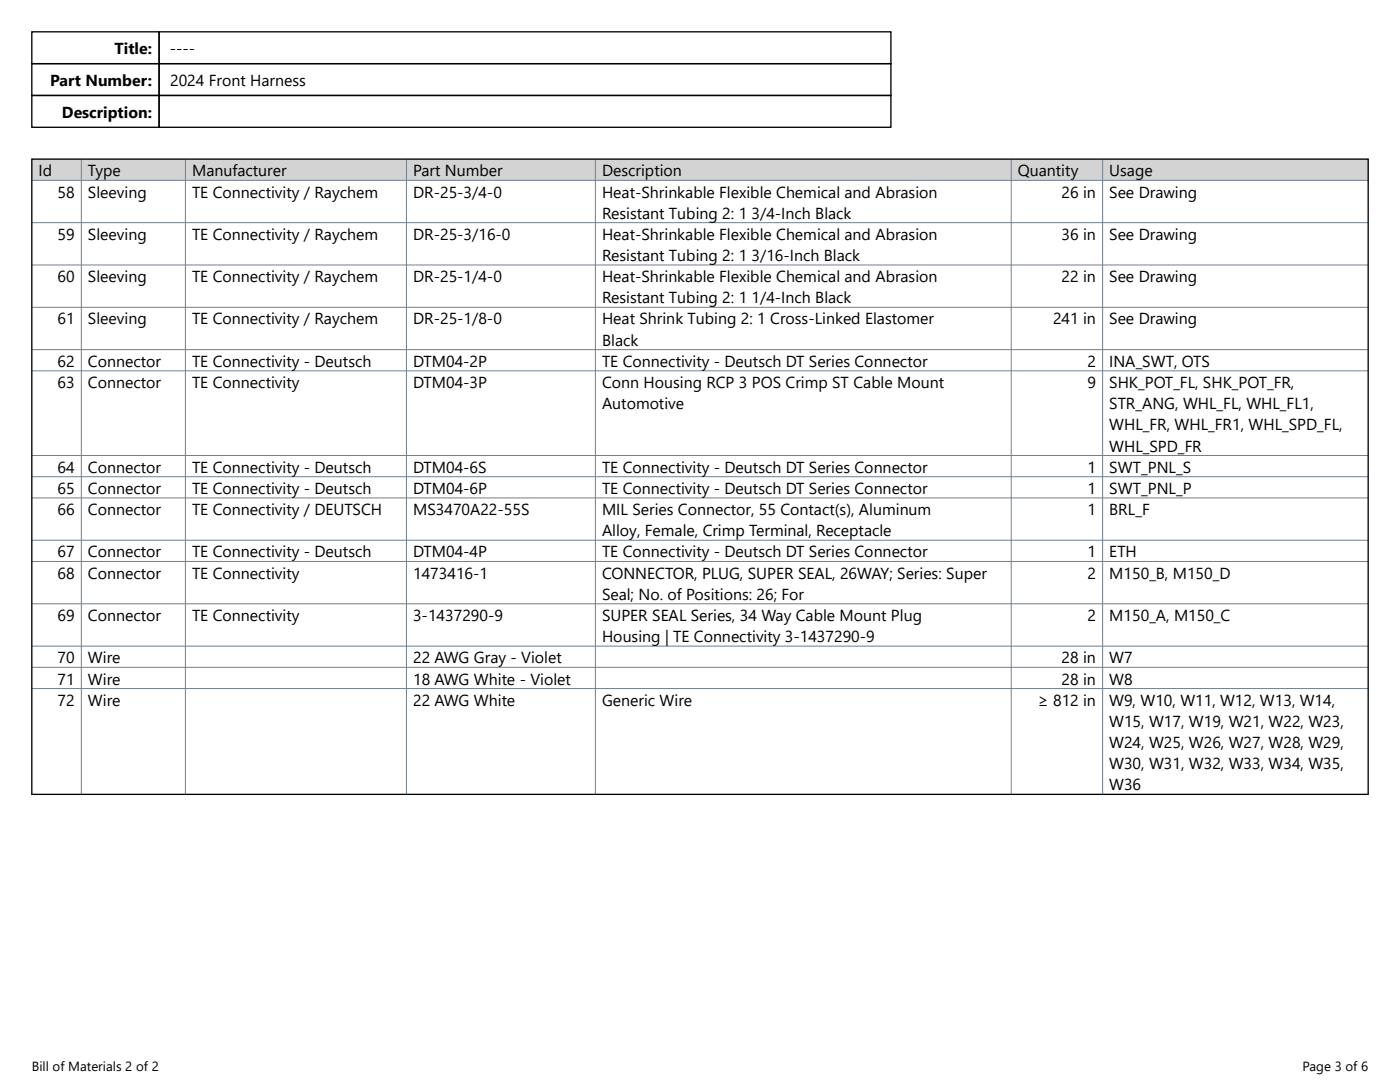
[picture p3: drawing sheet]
<svg xmlns="http://www.w3.org/2000/svg" width="279mm" height="216mm" viewBox="0 0 279 216" stroke-linecap="round" stroke-linejoin="round" font-family="sans-serif">
<defs><g id="words">
<g font-size="3.2">
<text x="22.9" y="10.8">Title:</text>
<text x="33.9" y="10.8">----</text>
<text x="10" y="17.2">Part Number:</text>
<text x="33.9" y="17.2">2024 Front Harness</text>
<text x="12.4" y="23.5">Description:</text>
<text x="7.7" y="35.2">Id</text>
<text x="17.6" y="35.2">Type</text>
<text x="38.3" y="35.2">Manufacturer</text>
<text x="82.4" y="35.2">Part Number</text>
<text x="120.1" y="35.2">Description</text>
<text x="203.1" y="35.2">Quantity</text>
<text x="221.4" y="35.2">Usage</text>
<text x="11.5" y="39.4">58</text>
<text x="17.6" y="39.4">Sleeving</text>
<text x="38.3" y="39.4">TE Connectivity / Raychem</text>
<text x="82.4" y="39.4">DR-25-3/4-0</text>
<text x="120.1" y="39.4">Heat-Shrinkable Flexible Chemical and Abrasion</text>
<text x="211.9" y="39.4">26 in</text>
<text x="221.4" y="39.4">See Drawing</text>
<text x="11.5" y="47.9">59</text>
<text x="17.6" y="47.9">Sleeving</text>
<text x="38.3" y="47.9">TE Connectivity / Raychem</text>
<text x="82.4" y="47.9">DR-25-3/16-0</text>
<text x="120.1" y="43.6">Resistant Tubing 2: 1</text>
<text x="120.1" y="47.9">Heat-Shrinkable Flexible Chemical and Abrasion</text>
<text x="150" y="43.6">3/4-Inch Black</text>
<text x="211.9" y="47.9">36 in</text>
<text x="221.4" y="47.9">See Drawing</text>
<text x="120.1" y="52.1">Resistant Tubing 2: 1</text>
<text x="150" y="52.1">3/16-Inch Black</text>
<text x="11.5" y="56.3">60</text>
<text x="17.6" y="56.3">Sleeving</text>
<text x="38.3" y="56.3">TE Connectivity / Raychem</text>
<text x="82.4" y="56.3">DR-25-1/4-0</text>
<text x="120.1" y="56.3">Heat-Shrinkable Flexible Chemical and Abrasion</text>
<text x="211.9" y="56.3">22 in</text>
<text x="221.4" y="56.3">See Drawing</text>
<text x="11.5" y="64.7">61</text>
<text x="17.6" y="64.7">Sleeving</text>
<text x="38.3" y="64.7">TE Connectivity / Raychem</text>
<text x="82.4" y="64.7">DR-25-1/8-0</text>
<text x="120.1" y="60.5">Resistant Tubing 2: 1</text>
<text x="120.1" y="64.7">Heat Shrink Tubing 2: 1 Cross-Linked Elastomer</text>
<text x="150" y="60.5">1/4-Inch Black</text>
<text x="210.2" y="64.7">241 in</text>
<text x="221.4" y="64.7">See Drawing</text>
<text x="120.1" y="69">Black</text>
<text x="11.5" y="73.2">62</text>
<text x="11.5" y="77.4">63</text>
<text x="17.6" y="73.2">Connector</text>
<text x="17.6" y="77.4">Connector</text>
<text x="38.3" y="73.2">TE Connectivity - Deutsch</text>
<text x="38.3" y="77.4">TE Connectivity</text>
<text x="82.4" y="73.2">DTM04-2P</text>
<text x="82.4" y="77.4">DTM04-3P</text>
<text x="120.1" y="73.2">TE Connectivity - Deutsch DT Series Connector</text>
<text x="120.1" y="77.4">Conn Housing RCP 3 POS Crimp ST Cable Mount</text>
<text x="217" y="73.2">2</text>
<text x="217" y="77.4">9</text>
<text x="221.4" y="73.2">INA_SWT, OTS</text>
<text x="221.4" y="77.4">SHK_POT_FL, SHK_POT_FR,</text>
<text x="120.1" y="81.6">Automotive</text>
<text x="221.4" y="81.6">STR_ANG, WHL_FL, WHL_FL1,</text>
<text x="221.4" y="85.9">WHL_FR, WHL_FR1, WHL_SPD_FL,</text>
<text x="11.5" y="94.3">64</text>
<text x="17.6" y="94.3">Connector</text>
<text x="38.3" y="94.3">TE Connectivity - Deutsch</text>
<text x="82.4" y="94.3">DTM04-6S</text>
<text x="120.1" y="94.3">TE Connectivity - Deutsch DT Series Connector</text>
<text x="217" y="94.3">1</text>
<text x="221.4" y="90.1">WHL_SPD_FR</text>
<text x="221.4" y="94.3">SWT_PNL_S</text>
<text x="11.5" y="98.5">65</text>
<text x="17.6" y="98.5">Connector</text>
<text x="38.3" y="98.5">TE Connectivity - Deutsch</text>
<text x="82.4" y="98.5">DTM04-6P</text>
<text x="120.1" y="98.5">TE Connectivity - Deutsch DT Series Connector</text>
<text x="217" y="98.5">1</text>
<text x="221.4" y="98.5">SWT_PNL_P</text>
<text x="11.5" y="102.8">66</text>
<text x="17.6" y="102.8">Connector</text>
<text x="38.3" y="102.8">TE Connectivity / DEUTSCH</text>
<text x="82.4" y="102.8">MS3470A22-55S</text>
<text x="120.1" y="102.8">MIL Series Connector, 55 Contact(s), Aluminum</text>
<text x="120.1" y="107">Alloy, Female, Crimp Terminal, Receptacle</text>
<text x="217" y="102.8">1</text>
<text x="221.4" y="102.8">BRL_F</text>
<text x="11.5" y="111.2">67</text>
<text x="17.6" y="111.2">Connector</text>
<text x="38.3" y="111.2">TE Connectivity - Deutsch</text>
<text x="82.4" y="111.2">DTM04-4P</text>
<text x="120.1" y="111.2">TE Connectivity - Deutsch DT Series Connector</text>
<text x="217" y="111.2">1</text>
<text x="221.4" y="111.2">ETH</text>
<text x="11.5" y="115.5">68</text>
<text x="17.6" y="115.5">Connector</text>
<text x="38.3" y="115.5">TE Connectivity</text>
<text x="82.4" y="115.5">1473416-1</text>
<text x="120.1" y="115.5">CONNECTOR, PLUG, SUPER SEAL, 26WAY; Series: Super</text>
<text x="120.1" y="119.7">Seal; No. of Positions: 26; For</text>
<text x="217" y="115.5">2</text>
<text x="221.4" y="115.5">M150_B, M150_D</text>
<text x="11.5" y="123.9">69</text>
<text x="17.6" y="123.9">Connector</text>
<text x="38.3" y="123.9">TE Connectivity</text>
<text x="82.4" y="123.9">3-1437290-9</text>
<text x="120.1" y="123.9">SUPER SEAL Series, 34 Way Cable Mount Plug</text>
<text x="217" y="123.9">2</text>
<text x="221.4" y="123.9">M150_A, M150_C</text>
<text x="120.1" y="128.1">Housing | TE Connectivity 3-1437290-9</text>
<text x="11.5" y="132.4">70</text>
<text x="11.5" y="136.6">71</text>
<text x="17.6" y="132.4">Wire</text>
<text x="17.6" y="136.6">Wire</text>
<text x="82.4" y="132.4">22 AWG Gray - Violet</text>
<text x="82.4" y="136.6">18 AWG White - Violet</text>
<text x="211.9" y="132.4">28 in</text>
<text x="211.9" y="136.6">28 in</text>
<text x="221.4" y="132.4">W7</text>
<text x="221.4" y="136.6">W8</text>
<text x="11.5" y="140.8">72</text>
<text x="17.6" y="140.8">Wire</text>
<text x="82.4" y="140.8">22 AWG White</text>
<text x="120.1" y="140.8">Generic Wire</text>
<text x="207.1" y="140.8">≥ 812 in</text>
<text x="221.4" y="140.8">W9, W10, W11, W12, W13, W14,</text>
<text x="221.4" y="145">W15, W17, W19, W21, W22, W23,</text>
<text x="221.4" y="149.3">W24, W25, W26, W27, W28, W29,</text>
<text x="221.4" y="153.5">W30, W31, W32, W33, W34, W35,</text>
<text x="221.4" y="157.7">W36</text>
</g>
<g font-size="2.6">
<text x="6.3" y="213.7">Bill of Materials 2 of 2</text>
<text x="260" y="213.7">Page 3 of 6</text>
</g>
</g></defs>
<path d="M6.3 31.8h266.8v4.2h-266.8z" fill-rule="evenodd" fill="#d3d3d3"/>
<g fill="none" stroke="#708090" stroke-width=".2">
<path d="M6.3 36h266.8M16.2 31.8v126.7M37 31.8v126.7M81.1 31.8v126.7M118.8 31.8v126.7M201.8 31.8v126.7M220.1 31.8v126.7M6.3 44.4h266.8M6.3 52.9h266.8M6.3 61.3h266.8M6.3 69.8h266.8M6.3 74h266.8"/>
<path d="M6.3 90.9h266.8M6.3 95.1h266.8M6.3 99.4h266.8M6.3 107.8h266.8M6.3 112h266.8M6.3 120.5h266.8M6.3 128.9h266.8M6.3 133.2h266.8M6.3 137.4h266.8"/>
</g>
<path d="M6.3 12.7h25.4v6.4h-25.4zM6.3 6.4h25.4v6.3h-25.4zM6.3 19h25.4v6.4h-25.4zM31.8 6.4h146v6.3h-146zM31.8 12.7h146v6.4h-146zM31.8 19h146v6.4h-146zM6.3 31.8h266.8v126.7h-266.8z" fill="none" stroke="#000" stroke-width=".26"/>
<use href="#words"/>
</svg>
